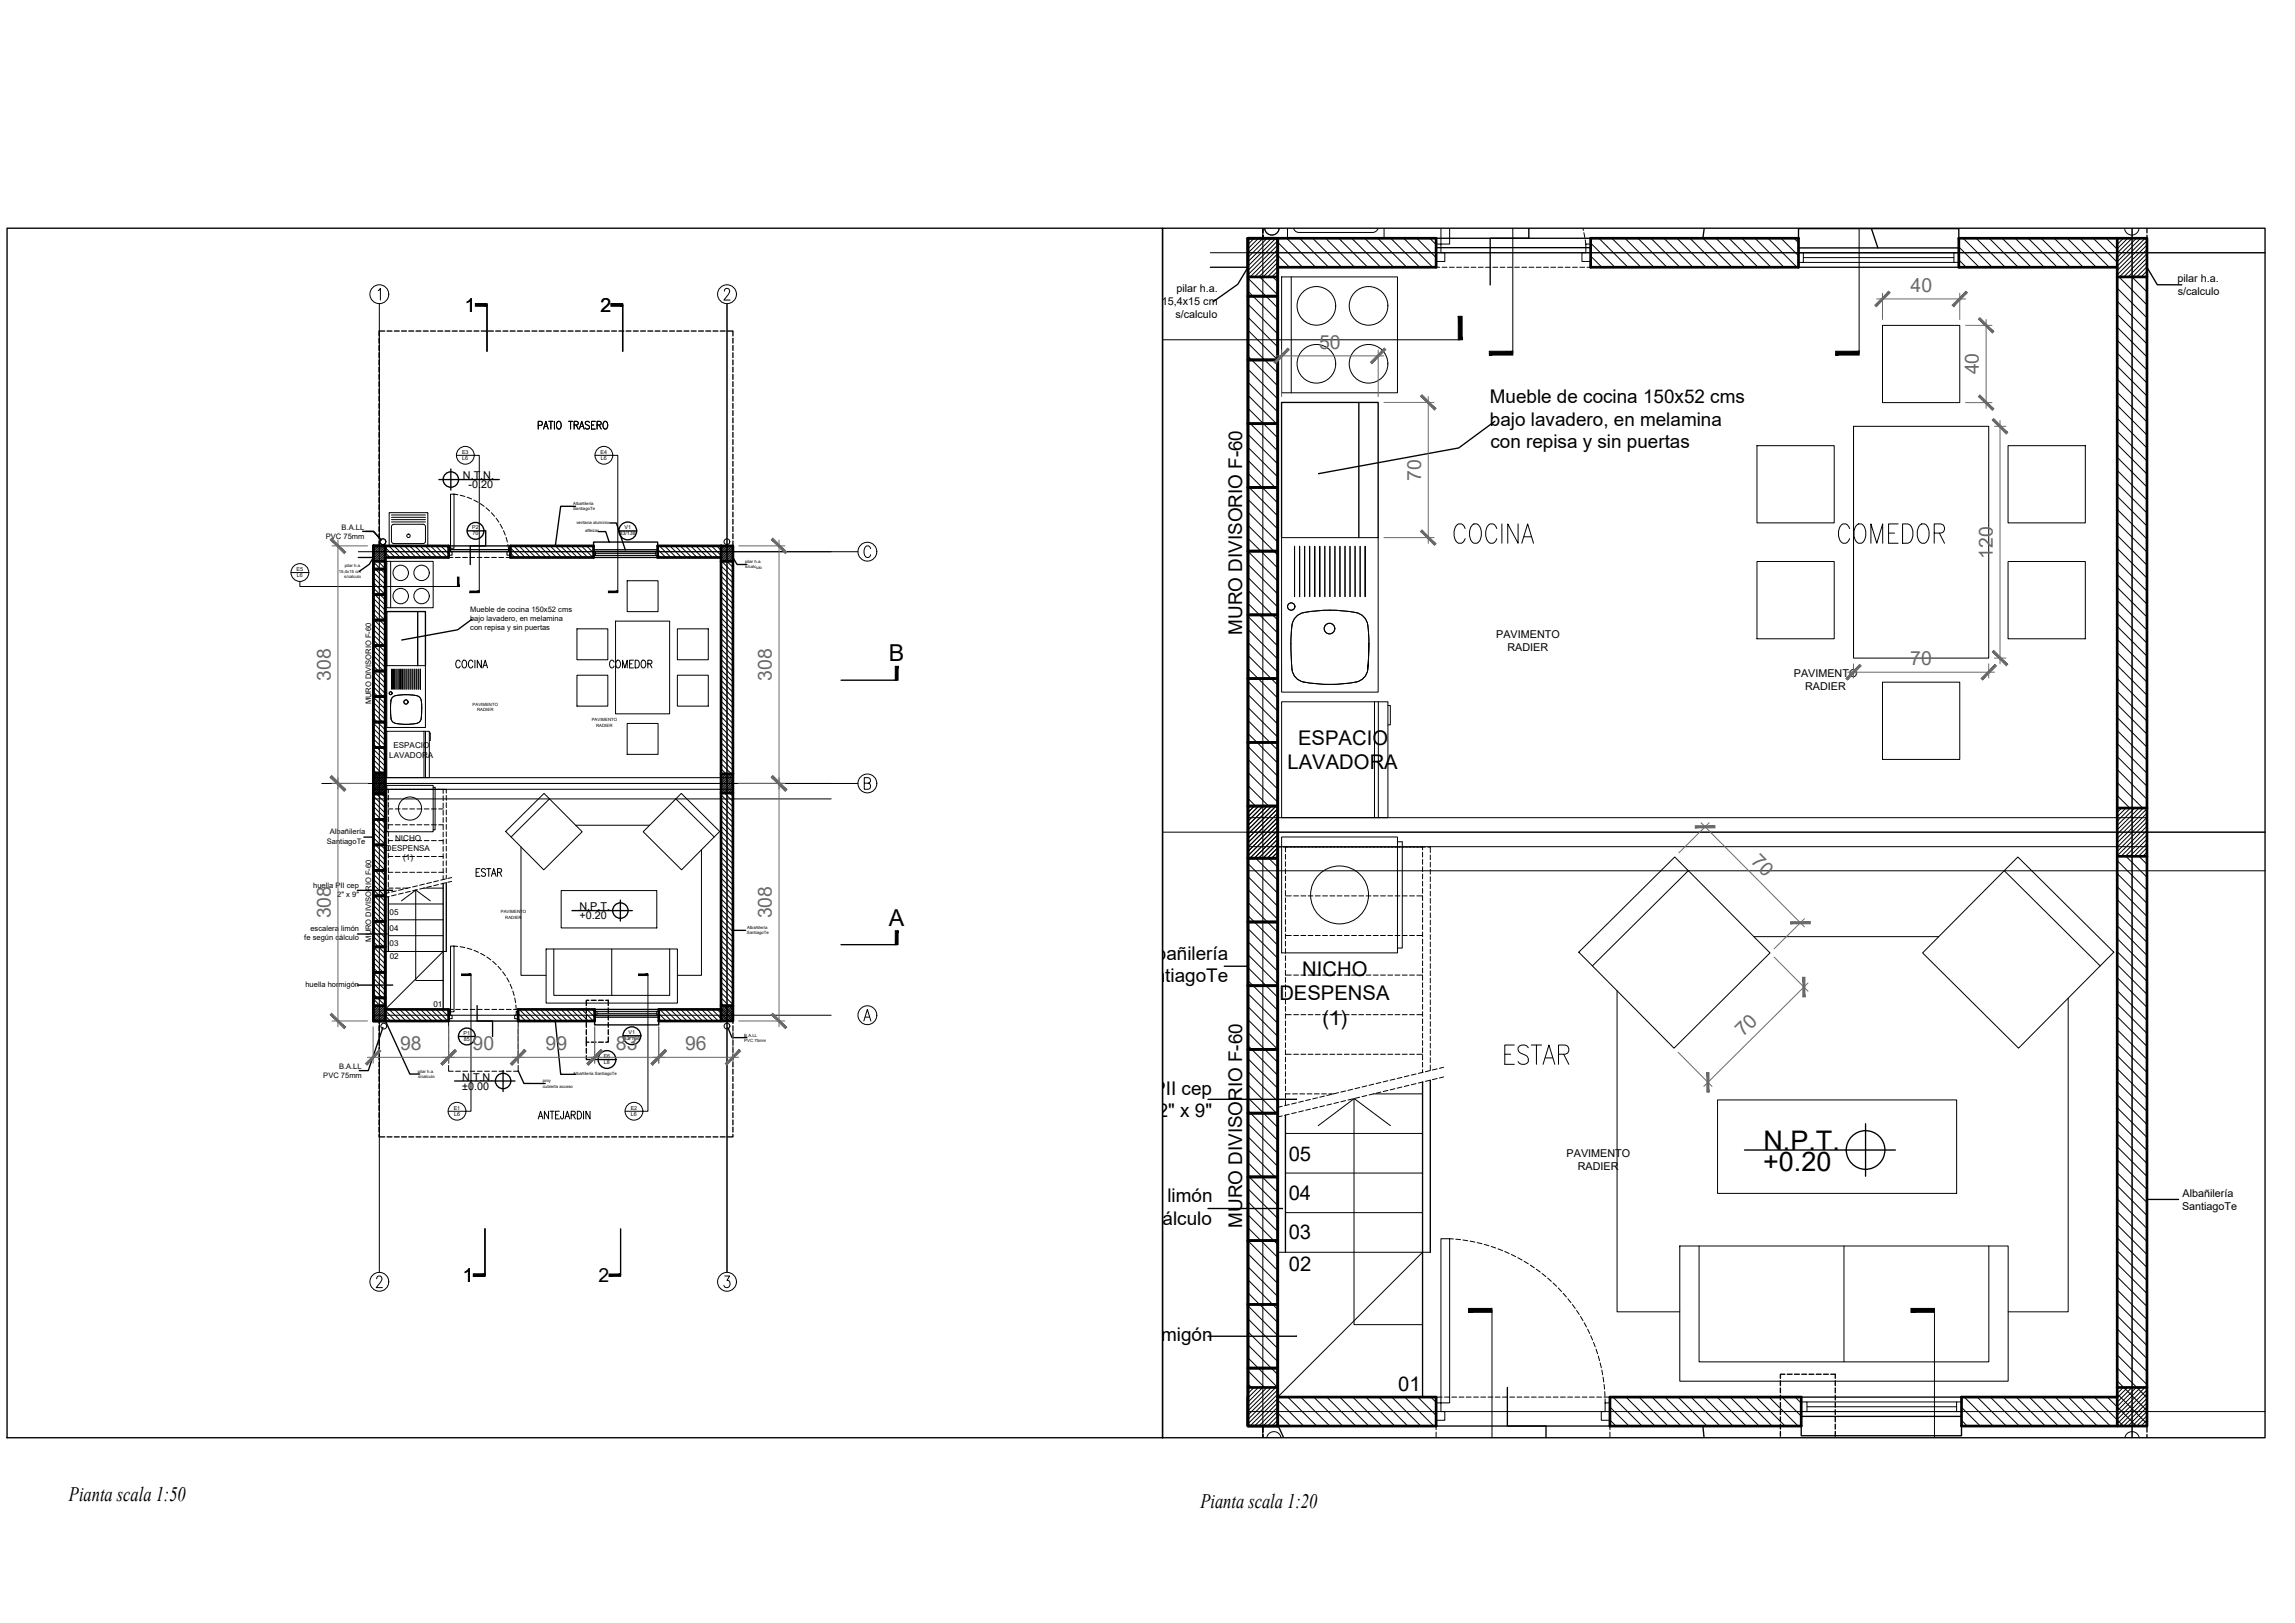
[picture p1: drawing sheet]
<svg xmlns="http://www.w3.org/2000/svg" width="594mm" height="420mm" viewBox="0 0 594 420" stroke-linecap="round" stroke-linejoin="round" font-family="sans-serif">
<defs><g id="words">
<text font-size="9.3" x="388.4" y="276.9">ESTAR</text>
<g font-size="8.8">
<text x="375" y="141.8">COCINA</text>
<text x="474.8" y="141.8">COMEDOR</text>
</g>
<g font-size="7">
<text x="456.5" y="297.6">N.P.T.</text>
<text x="456.4" y="303.2">+0.20</text>
</g>
<g font-size="6">
<text x="230.1" y="171.2">B</text>
<text x="230.1" y="239.7">A</text>
</g>
<g font-size="5.3">
<text x="17.9" y="388.6">Pianta scala 1:50</text>
<text x="310.7" y="390.4">Pianta scala 1:20</text>
</g>
<g font-size="5.2">
<text x="336" y="192.7">ESPACIO</text>
<text x="333.3" y="199.1">LAVADORA</text>
<text x="337.1" y="252.6">NICHO</text>
<text x="331.2" y="258.9">DESPENSA</text>
<text x="342.4" y="265.2">(1)</text>
<text x="333.6" y="300.5">05</text>
<text x="333.6" y="310.7">04</text>
<text x="333.6" y="320.9">03</text>
<text x="333.6" y="329">02</text>
<text x="361.9" y="360.2">01</text>
</g>
<g font-size="5" fill="#696969">
<text x="494.6" y="75.5">40</text>
<text x="341.5" y="90.3">50</text>
<text x="512.3" y="96.9" transform="rotate(-90 512.3 96.9)">40</text>
<text x="367.9" y="124.5" transform="rotate(-90 367.9 124.5)">70</text>
<text x="515.9" y="144.7" transform="rotate(-90 515.9 144.7)">120</text>
<text x="494.5" y="172.2">70</text>
<text x="85.6" y="176.3" transform="rotate(-90 85.6 176.3)">308</text>
<text x="199.8" y="176.3" transform="rotate(-90 199.8 176.3)">308</text>
<text x="453.1" y="223.2" transform="rotate(45 453.1 223.2)">70</text>
<text x="85.6" y="237.8" transform="rotate(-90 85.6 237.8)">308</text>
<text x="199.8" y="237.8" transform="rotate(-90 199.8 237.8)">308</text>
<text x="451.2" y="268.5" transform="rotate(-45 451.2 268.5)">70</text>
<text x="103.6" y="271.8">98</text>
<text x="122.4" y="271.8">90</text>
<text x="141.2" y="271.8">99</text>
<text x="159.4" y="271.8">83</text>
<text x="177.3" y="271.8">96</text>
</g>
<g font-size="5">
<text x="120.3" y="80.7">1</text>
<text x="155.4" y="80.7">2</text>
<text x="119.8" y="331.9">1</text>
<text x="154.9" y="331.9">2</text>
</g>
<g font-size="4.9">
<text x="385.6" y="104.3">Mueble de cocina 150x52 cms</text>
<text x="385.7" y="110.2">bajo lavadero, en melamina</text>
<text x="385.8" y="116">con repisa y sin puertas</text>
<text x="321.5" y="164.3" transform="rotate(-90 321.5 164.3)">MURO DIVISORIO F-60</text>
<text x="294.9" y="248.4">Albañilería</text>
<text x="293" y="254.3">SantiagoTe</text>
<text x="284.1" y="283.4">huella PII cep</text>
<text x="299.7" y="289.2">2&quot; x 9&quot;</text>
<text x="282.4" y="311.2">escalera limón</text>
<text x="278.4" y="317">fe según cálculo</text>
<text x="321.5" y="317.9" transform="rotate(-90 321.5 317.9)">MURO DIVISORIO F-60</text>
<text x="279.1" y="347.2">huella hormigón</text>
</g>
<g font-size="2.8">
<text x="304.6" y="75.6">pilar h.a.</text>
<text x="563.6" y="72.9">pilar h.a.</text>
<text x="563.7" y="76.3">s/calculo</text>
<text x="300.8" y="78.9">15,4x15 cm</text>
<text x="304.3" y="82.3">s/calculo</text>
<text x="119.8" y="124.1">N.T.N.</text>
<text x="121.3" y="126.3">-0.20</text>
<text x="387.3" y="165.1">PAVIMENTO</text>
<text x="390.2" y="168.5">RADIER</text>
<text x="464.4" y="175.3">PAVIMENTO</text>
<text x="467.3" y="178.7">RADIER</text>
<text x="150" y="237.9">+0.20</text>
<text x="150" y="235.7">N.P.T.</text>
<text x="119.7" y="279.8">N.T.N.</text>
<text x="119.6" y="282">±0.00</text>
<text x="405.5" y="299.6">PAVIMENTO</text>
<text x="408.4" y="302.9">RADIER</text>
<text x="565" y="309.8">Albañilería</text>
<text x="564.8" y="313.2">SantiagoTe</text>
</g>
<g font-size="2.1">
<text x="100.7" y="196.3">LAVADORA</text>
<text x="101.8" y="193.7">ESPACIO</text>
<text x="99.9" y="220.2">DESPENSA</text>
<text x="102.3" y="217.7">NICHO</text>
<text x="104.4" y="222.7">(1)</text>
<text x="100.9" y="236.8">05</text>
<text x="100.9" y="245">03</text>
<text x="100.9" y="240.9">04</text>
<text x="100.9" y="248.2">02</text>
<text x="112.2" y="260.7">01</text>
</g>
<g font-size="2">
<text x="88.4" y="137.1">B.A.LL</text>
<text x="84.3" y="139.4">PVC 75mm</text>
<text x="121.7" y="158.4">Mueble de cocina 150x52 cms</text>
<text x="121.7" y="160.7">bajo lavadero, en melamina</text>
<text x="121.7" y="163.1">con repisa y sin puertas</text>
<text x="96" y="182.4" transform="rotate(-90 96 182.4)">MURO DIVISORIO F-60</text>
<text x="84.6" y="218.4">SantiagoTe</text>
<text x="85.4" y="216">Albañilería</text>
<text x="81.1" y="230">huella PII cep</text>
<text x="87.3" y="232.3">2&quot; x 9&quot;</text>
<text x="78.8" y="243.5">fe según cálculo</text>
<text x="80.4" y="241.1">escalera limón</text>
<text x="96" y="243.8" transform="rotate(-90 96 243.8)">MURO DIVISORIO F-60</text>
<text x="79.1" y="255.5">huella hormigón</text>
<text x="83.7" y="279">PVC 75mm</text>
<text x="87.8" y="276.7">B.A.LL</text>
</g>
<g font-size="1.4">
<text x="119.6" y="117.4">E3</text>
<text x="119.7" y="119">L6</text>
<text x="155.5" y="117.4">E4</text>
<text x="155.5" y="119">L6</text>
<text x="122.2" y="137">P2</text>
<text x="161.6" y="137">V1</text>
<text x="122.3" y="138.5">70</text>
<text x="160.4" y="138.6">83/138</text>
<text x="76.8" y="147.8">E5</text>
<text x="76.9" y="149.3">L6</text>
<text x="120" y="267.9">P1</text>
<text x="120.1" y="269.4">85</text>
<text x="161.4" y="269.2">83/138</text>
<text x="162.7" y="267.7">V1</text>
<text x="156.3" y="273.8">E6</text>
<text x="156.3" y="275.4">L8</text>
<text x="117.4" y="287.2">E1</text>
<text x="163.3" y="287.2">E2</text>
<text x="117.5" y="288.8">L6</text>
<text x="163.3" y="288.8">L6</text>
</g>
<g font-size="1.1">
<text x="148.4" y="130.7">Albañilería</text>
<text x="148.4" y="132">SantiagoTe</text>
<text x="149.2" y="135.5">ventana aluminio</text>
<text x="151.4" y="137.8">alfeizar</text>
<text x="87.7" y="148.2">15,4x15 cm</text>
<text x="89.1" y="149.6">s/calculo</text>
<text x="89.2" y="146.9">pilar h.a.</text>
<text x="192.9" y="145.8">pilar h.a.</text>
<text x="192.9" y="147.2">s/calculo</text>
<text x="122.4" y="182.7">PAVIMENTO</text>
<text x="123.5" y="184">RADIER</text>
<text x="153.2" y="186.8">PAVIMENTO</text>
<text x="154.3" y="188.1">RADIER</text>
<text x="129.6" y="236.5">PAVIMENTO</text>
<text x="130.8" y="237.8">RADIER</text>
<text x="193.4" y="241.9">SantiagoTe</text>
<text x="193.4" y="240.6">Albañilería</text>
<text x="192.7" y="268.3">B.A.LL</text>
<text x="192.7" y="269.7">PVC 75mm</text>
<text x="108.2" y="277.8">pilar h.a.</text>
<text x="108.2" y="279.2">s/calculo</text>
<text x="140.5" y="280.2">proy</text>
<text x="140.5" y="281.6">cubierta acceso</text>
<text x="148.4" y="278.4">Albañilería SantiagoTe</text>
</g>
</g></defs>
<!-- layer: A-ANNO-SYMB -->
<g fill="none" stroke="#000" stroke-width=".26">
<path d="M326.9 59.1v313.1M551.9 59.1v313.1M98.2 78.6v250.8M188.2 78.5v250.8M313.3 65.4h273M92.7 142.8h129.4M83.3 202.8h138.8M96.6 204.3h93.1M96.6 206.8h118.6M96.6 201.3h93.1M300.9 215.4h285.4M323 219.2h232.8"/>
<path d="M323 211.7h232.8M323 225.4h263.3M96.6 262.8h118.6M323 365.4h263.3"/>
<circle cx="98.2" cy="76.2" r="2.44"/>
<circle cx="188.2" cy="76.2" r="2.44"/>
<circle cx="224.5" cy="142.8" r="2.44"/>
<circle cx="224.5" cy="202.8" r="2.44"/>
<circle cx="224.5" cy="262.8" r="2.44"/>
<circle cx="98.2" cy="331.8" r="2.44"/>
<circle cx="188.2" cy="331.8" r="2.44"/>
</g>
<!-- layer: A-WALL-FULL -->
<g fill="none" stroke="#000" stroke-width=".7">
<path d="M323 61.7h7.7v307.5h-7.7zM323 76.7h7.7M323 71.7h7.7M330.7 61.7h41v7.5h-41M411.8 61.7h53.8v7.5h-53.8zM548.1 61.7h7.7v307.5h-7.7zM548.1 61.7h-41v7.5h41M548.1 71.7h7.7M323 93.2h7.7M323 109.7h7.7M323 126.2h7.7M96.6 141.3h3.1v123h-3.1z"/>
<path d="M96.6 147.3h3.1M96.6 153.9h3.1M96.6 145.3h3.1M99.7 141.3h16.4v3h-16.4M132.1 141.3h21.5v3h-21.5zM186.6 141.3h3.1v123h-3.1zM186.6 141.3h-16.4v3h16.4M186.6 145.3h3.1M323 159.2h7.7M323 142.7h7.7M96.6 173.7h3.1M96.6 167.1h3.1"/>
<path d="M96.6 160.5h3.1M323 175.7h7.7M96.6 193.5h3.1M96.6 186.9h3.1M96.6 180.3h3.1M323 192.2h7.7M96.6 200.1h3.1M96.6 205.5h3.1M96.6 212.1h3.1M96.6 218.7h3.1M186.6 200.3h3.1M186.6 205.3h3.1"/>
<path d="M323 208.7h7.7M548.1 209.2h7.7M96.6 225.3h3.1M96.6 231.9h3.1M96.6 238.5h3.1M323 222.2h7.7M323 238.7h7.7M548.1 221.7h7.7M96.6 258.3h3.1M96.6 245.1h3.1M96.6 251.7h3.1M323 255.2h7.7"/>
<path d="M96.6 260.3h3.1M99.7 261.3h16.4v3h-16.4M134.1 261.3h19.8v3h-19.8zM186.6 261.3h-16.1v3h16.1M186.6 260.3h3.1M323 271.7h7.7M323 288.2h7.7M323 304.7h7.7M323 321.2h7.7M323 337.7h7.7M323 354.2h7.7M323 359.2h7.7"/>
<path d="M548.1 359.2h7.7M330.7 361.7h41v7.5h-41M416.7 361.7h49.6v7.5h-49.6zM548.1 361.7h-40.3v7.5h40.3"/>
</g>
<!-- layer: A-WALL-FULL-EXTR -->
<path d="M313.3 69.2h9.7M92.7 144.3h3.9" fill="none" stroke="#000" stroke-width=".35"/>
<!-- layer: A-FURN -->
<g fill="none" stroke="#000" stroke-width=".26">
<path d="M327.4 59.1a1.87 1.87 0 0 0 1.8 1.7 1.87 1.87 0 0 0 1.9-1.7M333.3 59.1v2.3l.2 .3h24.5M334.8 59.1a1.46 1.46 0 0 0 1.5 1.1h19a1.5 1.5 0 0 0 1.4-1.1M358.3 59.1v2.3l-.3 .3M550 59.1a1.87 1.87 0 0 0 1.8 1.7 1.87 1.87 0 0 0 1.9-1.7M331.8 71.7h29.9v30h-29.9zM334.2 71.7v30M487.3 84.2h20v20h-20zM454.8 115.4h20v20h-20zM479.8 110.4h35v60h-35zM519.8 115.4h20v20h-20zM100.8 132.7h9.9v8.6h-9.9z"/>
<path d="M101.3 133.9h8.8M101.3 133.3h8.8M101.3 134.5h8.8M101.3 135.1h8.8M101.5 135.9l.4-.2 7.9 .1 .3 .5v4.1l-.6 .3h-7.8l-.4-.6v-3.8zM331.7 139.2h25.1v40h-25zM100.1 145.3h12v12h-12zM101.1 145.3v12M162.3 150.3h8v8h-8zM335.1 141.4v13.1v-13.1M336.4 141.4v13.1v-13.1M337.7 141.4v13.1"/>
<path d="M339 141.4v13.1M340.3 141.4v13.1v-13.1M341.6 141.4v13.1v-13.1M342.9 141.4v13.1M344.3 141.4v13.1M345.6 141.4v13.1M346.9 141.4v13.1M348.2 141.4v13.1M349.5 141.4v13.1M350.8 141.4v13.1M352.1 141.4v13.1M353.4 141.4v13.1v-13.1"/>
<path d="M454.8 145.4h20v20h-20zM519.8 145.4h20v20h-20zM100.1 172.3h10v16h-10zM101.5 173.2v5.2v-5.2M102 173.2v5.2v-5.2M102.5 173.2v5.2M103 173.2v5.2M103.6 173.2v5.2v-5.2M104.1 173.2v5.2v-5.2M104.6 173.2v5.2M105.1 173.2v5.2M105.6 173.2v5.2"/>
<path d="M106.2 173.2v5.2M106.7 173.2v5.2M107.2 173.2v5.2M107.7 173.2v5.2M108.3 173.2v5.2M108.8 173.2v5.2v-5.2M149.3 174.8h8v8h-8zM149.3 162.8h8v8h-8zM159.3 160.8h14v24h-14zM175.3 174.8h8v8h-8zM175.3 162.8h8v8h-8zM354.3 166.5l-.2 6.8z"/>
<path d="M354.4 166.5v-.6a17.2 17.2 0 0 0-.8-5.4 4.5 4.5 0 0 0-4.3-2.2l-3.3-.3h-3.4a20 20 0 0 0-6.4 1.1 4.3 4.3 0 0 0-1.9 4.1l-.1 5a24.1 24.1 0 0 0 .7 6.4 4.5 4.5 0 0 0 4.3 2.2l3.4 .3h3.4a20.3 20.3 0 0 0 6.3-1 3.8 3.8 0 0 0 1.8-2.8M487.3 176.6h20v20h-20zM100.1 189.3h11v12h-11zM101.7 180.4a10.5 10.5 0 0 1 6.8 0 4.7 4.7 0 0 1 .7 3.4l-.1 1.1a2.03 2.03 0 0 1-2.3 2.5l-1.1 .1a8.8 8.8 0 0 1-4-.5 3.1 3.1 0 0 1-.6-2.6v-1.1a4.2 4.2 0 0 1 .6-2.9zM109.7 189.3v12M110.1 189.3v12M111.1 189.7h.3v2h-.3M162.3 187.3h8v8h-8zM331.8 181.7h27.5v30h-27.5zM355.8 181.7v30M356.8 181.7v30M359.3 182.7h.6v4.9h-.6"/>
<path d="M100.1 203.3h12v12h-12zM112.1 203.8h.5v11h-.5M130.9 215.2l9.9-9.8 9.9 9.9-9.9 9.9zM142.2 206.8l-9.9 9.9M174.9 206.8l10 9.9M176.4 205.4l9.9 9.8-9.9 10-9.9-9.9zM331.8 216.7h29.9v30h-29.9zM361.7 217.9h1.3v27.5h-1.3M437 225.4l-24.8 24.7M518.8 225.4l24.9 24.7M522.3 221.9l24.9 24.6-24.7 24.8-24.8-24.6zM141.4 245.7h34v14h-34z"/>
<path d="M143.4 245.7v12h30v-12M158.4 245.7v12M408.7 246.5l24.8-24.6 24.7 24.8-24.9 24.6zM434.8 322.6h85v35h-85zM439.8 322.6v30h75v-30M477.3 322.6v30M327.9 372.2a1.87 1.87 0 0 1 1.9-1.6 1.87 1.87 0 0 1 1.8 1.6M550 372.2a1.87 1.87 0 0 1 1.9-1.6 1.87 1.87 0 0 1 1.8 1.6"/>
<circle cx="340.8" cy="79.2" r="5"/>
<circle cx="354.3" cy="79.2" r="5"/>
<circle cx="340.8" cy="94.2" r="5"/>
<circle cx="354.3" cy="94.2" r="5"/>
<circle cx="105.7" cy="138.7" r=".45"/>
<circle cx="99.1" cy="140.2" r=".75"/>
<circle cx="103.7" cy="154.3" r="2"/>
<circle cx="103.7" cy="148.3" r="2"/>
<circle cx="109.1" cy="148.3" r="2"/>
<circle cx="109.1" cy="154.3" r="2"/>
<circle cx="188.2" cy="140.2" r=".75"/>
<circle cx="334.2" cy="157" r=".95"/>
<circle cx="101.1" cy="179.5" r=".38"/>
<circle cx="344.2" cy="162.7" r="1.37"/>
<circle cx="105.1" cy="181.7" r=".55"/>
<circle cx="106.1" cy="209.3" r="3"/>
<circle cx="346.8" cy="231.7" r="7.5"/>
<circle cx="99.3" cy="265.6" r=".75"/>
<circle cx="188.2" cy="265.6" r=".75"/>
</g>
<!-- layer: A-FLOR-OVHD -->
<g fill="none" stroke="#000" stroke-width=".26">
<path d="M371.7 69.2h1M373.3 69.2h1.3M375.2 69.2h1.2M377.1 69.2h1.2M378.9 69.2h1.3M380.8 69.2h1.3M382.7 69.2h1.2M384.6 69.2h1.2M386.4 69.2h1.3M388.3 69.2h1.3M390.2 69.2h1.2M392.1 69.2h1.2"/>
<path d="M393.9 69.2h1.3M395.8 69.2h1.3M397.7 69.2h1.2M399.6 69.2h1.2M401.4 69.2h1.3M403.3 69.2h1.3M405.2 69.2h1.2M407.1 69.2h1.2M408.9 69.2h1.3M410.8 69.2h1M116.1 144.3h1.1M117.9 144.3h1.2"/>
<path d="M119.7 144.3h1.3M121.6 144.3h1.3M123.5 144.3h1.3M125.4 144.3h1.2M127.3 144.3h1.2M129.1 144.3h1.3M131 144.3h1.1M99.8 204.4h15.7v.9M100.5 217.6h1.2M100.5 213.5h1.2M100.5 209.4h1.2M100.5 204.4v.8"/>
<path d="M100.5 205.9v1.2M100.5 207.7v1.3M100.5 209.6v1.3M100.5 211.5v1.2M100.5 213.4v1.2M100.5 215.2v1.3M100.5 217.1v1.3M100.5 219v1.2M102.3 217.6h1.3M102.3 213.5h1.3M102.3 209.4h1.3M104.2 217.6h1.2"/>
<path d="M104.2 213.5h1.2M104.2 209.4h1.2M106.1 217.6h1.2M106.1 213.5h1.2M106.1 209.4h1.2M107.9 217.6h1.3M107.9 213.5h1.3M107.9 209.4h1.3M109.8 217.6h1.3M109.8 213.5h1.3M109.8 209.4h1.3M111.7 217.6h1.2"/>
<path d="M111.7 213.5h1.2M111.7 209.4h1.2M113.6 217.6h1.1M113.6 213.5h1.1M113.6 209.4h1.1M114.7 204.4v1M114.7 206v1.3M114.7 207.9v1.3M114.7 209.8v1.2M114.7 211.6v1.3M114.7 213.5v1.3M114.7 215.4v1.3"/>
<path d="M114.7 217.3v1.2M114.7 219.2v1.2M115.5 205.9v1.3M115.5 207.8v1.3M115.5 209.7v1.2M115.5 211.6v1.2M115.5 213.4v1.3M115.5 215.3v1.3M115.5 217.2v1.2M115.5 219.1v1.2M330.9 219.3h.6M332.1 219.3h36.9"/>
<path d="M332.7 219.3v1.2M368.2 219.3v.7M369.6 219.3h.6v1.4M100.5 229.9h1.3M100.5 225.8h1.2M100.5 221.7h1.2M100.5 220.9v1.2M100.5 222.7v1.3M100.5 224.6v1.3M100.5 226.5v1.2M100.5 228.4v1.2M100.5 230.2v.9"/>
<path d="M100.7 232.1l-.9 .2M100.7 231.1l-.9 .2M102.3 225.8h1.3M102.3 221.7h1.3M102.4 229.9h1.2M102.6 231.6l-1.3 .3M102.6 230.6l-1.3 .3M104.2 225.8h1.2M104.2 221.7h1.2M104.3 229.9h1.2M104.4 231.2l-1.2 .3M104.4 230.2l-1.2 .3"/>
<path d="M106.1 225.8h1.2M106.1 221.7h1.2M106.2 230.8l-1.2 .2M106.2 229.7l-1.2 .3M107.9 225.8h1.3M107.9 221.7h1.3M108 230.3l-1.2 .3M108 229.3l-1.2 .3M109.8 225.8h1.3M109.8 221.7h1.3M109.9 229.9l-1.3 .3M109.9 228.9l-1.3 .3"/>
<path d="M111.7 229.4l-1.2 .3M111.7 228.4l-1.2 .3M111.7 225.8h1.2M111.7 221.7h1.2M113.5 229l-1.2 .3M113.5 228l-1.2 .3M113.6 225.8h1.1M113.6 221.7h1.1M114.7 221v1.3M114.7 222.9v1.2M114.7 224.8v1.2M114.7 226.7v1"/>
<path d="M115.3 228.6l-1.2 .2M115.3 227.6l-1.2 .2M115.5 220.9v1.3M115.5 222.8v1.3M115.5 224.7v1.2M115.5 226.6v.9M116.9 228.2l-1 .2M116.9 227.2l-1 .2M332.7 231.9h1.5M332.7 221.2v1.2M332.7 223v1.3M332.7 224.9v1.3"/>
<path d="M332.7 226.8v1.2M332.7 228.7v1.2M332.7 230.5v1.3M332.7 232.4v1.3M332.7 234.3v1.2M332.7 236.2v1.2M332.7 238v1.3M332.7 239.9v1.3M334.9 231.9h1.2M336.7 231.9h1.3M338.6 231.9h1.3M340.5 231.9h1.2"/>
<path d="M342.4 231.9h1.2M344.3 231.9h1.2M346.1 231.9h1.3M348 231.9h1.2M349.9 231.9h1.2M351.7 231.9h1.3M353.6 231.9h1.3M355.5 231.9h1.3M357.4 231.9h1.2M359.2 231.9h1.3M361.1 231.9h1.3M363 231.9h1.3"/>
<path d="M364.9 231.9h1.2M366.8 231.9h1.4M368.2 220.6v1.3M368.2 222.5v1.3M368.2 224.4v1.2M368.2 226.3v1.2M368.2 228.1v1.3M368.2 230v1.3M368.2 231.9v1.2M368.2 233.8v1.2M368.2 235.6v1.3M368.2 237.5v1.3"/>
<path d="M368.2 239.4v1.2M370.2 221.3v1.3M370.2 223.2v1.3M370.2 225.1v1.2M370.2 227v1.2M370.2 228.8v1.3M370.2 230.7v1.3M370.2 232.6v1.2M370.2 234.5v1.2M370.2 236.3v1.3M370.2 238.2v1.3M332.7 252.4h1.5"/>
<path d="M332.7 242.2h1.5M332.7 241.8v1.2M332.7 243.7v1.2M332.7 245.5v1.3M332.7 247.4v1.3M332.7 249.3v1.2M332.7 251.2v1.2M332.7 253v1.3M332.7 254.9v1.3M332.7 256.8v1.2M332.7 258.7v1.2M334.9 252.4h1.2"/>
<path d="M334.9 242.2h1.2M336.7 252.4h1.3M336.7 242.2h1.3M338.6 252.4h1.3M338.6 242.2h1.3M340.5 252.4h1.2M340.5 242.2h1.2M342.4 252.4h1.2M342.4 242.2h1.2M344.3 252.4h1.2M344.3 242.2h1.2M346.1 252.4h1.3"/>
<path d="M346.1 242.2h1.3M348 252.4h1.2M348 242.2h1.2M349.9 252.4h1.2M349.9 242.2h1.2M351.7 252.4h1.3M351.7 242.2h1.3M353.6 252.4h1.3M353.6 242.2h1.3M355.5 252.4h1.3M355.5 242.2h1.3M357.4 252.4h1.2"/>
<path d="M357.4 242.2h1.2M359.2 252.4h1.3M359.2 242.2h1.3M361.1 252.4h1.3M361.1 242.2h1.3M363 252.4h1.3M363 242.2h1.3M364.9 252.4h1.2M364.9 242.2h1.2M366.8 252.4h1.4M366.8 242.2h1.4M368.2 241.3v1.2"/>
<path d="M368.2 243.1v1.3M368.2 245v1.3M368.2 246.9v1.2M368.2 248.8v1.2M368.2 250.6v1.3M368.2 252.5v1.3M368.2 254.4v1.2M368.2 256.3v1.2M368.2 258.1v1.3M370.2 240.1v1.2M370.2 242v1.2M370.2 243.8v1.3"/>
<path d="M370.2 245.7v1.3M370.2 247.6v1.2M370.2 249.5v1.2M370.2 251.3v1.3M370.2 253.2v1.3M370.2 255.1v1.2M370.2 257v1.2M370.2 258.8v1.3M116.1 275.8v1.5h1.2M116.1 261.3h1.2M116.1 264.3v1.5M116.1 266.4v1.3"/>
<path d="M116.1 268.3v1.3M116.1 270.2v1.2M116.1 272.1v1.2M116.1 273.9v1.3M117.9 261.3h1.3M117.9 277.3h1.3M119.8 261.3h1.3M119.8 277.3h1.3M121.7 261.3h1.2M121.7 277.3h1.2M123.6 261.3h1.2M123.6 277.3h1.2"/>
<path d="M125.4 261.3h1.3M125.4 277.3h1.3M127.3 261.3h1.3M127.3 277.3h1.3M129.2 261.3h1.2M129.2 277.3h1.2M131.1 261.3h1.2M131.1 277.3h1.2M132.9 261.3h1.2M134.1 275.8v1.5h-1.2M134.1 264.3v1.5M134.1 266.4v1.3"/>
<path d="M134.1 268.3v1.3M134.1 270.2v1.2M134.1 272.1v1.2M134.1 273.9v1.3M332.7 272.9h1.5M332.7 262.7h1.5M332.7 260.5v1.3M332.7 262.4v1.3M332.7 264.3v1.2M332.7 266.2v1.2M332.7 268v1.3M332.7 269.9v1.3"/>
<path d="M332.7 271.8v1.2M332.7 273.7v1.2M332.7 275.5v1.3M332.7 277.4v1.3M332.7 279.3v1.2M334.9 272.9h1.2M334.9 262.7h1.2M336.7 272.9h1.3M336.7 262.7h1.3M338.6 272.9h1.3M338.6 262.7h1.3M340.5 272.9h1.2"/>
<path d="M340.5 262.7h1.2M342.4 272.9h1.2M342.4 262.7h1.2M344.3 272.9h1.2M344.3 262.7h1.2M346.1 272.9h1.3M346.1 262.7h1.3M348 272.9h1.2M348 262.7h1.2M349.9 272.9h1.2M349.9 262.7h1.2M351.7 272.9h1.3"/>
<path d="M351.7 262.7h1.3M353.6 272.9h1.3M353.6 262.7h1.3M355.5 272.9h1.3M355.5 262.7h1.3M357.4 272.9h1.2M357.4 262.7h1.2M359.2 272.9h1.3M359.2 262.7h1.3M359.2 279.8l-1.2 .3M361.1 279.4l-1.2 .2M361.1 272.9h1.3"/>
<path d="M361.1 262.7h1.3M362.9 278.9l-1.2 .3M363 272.9h1.3M363 262.7h1.3M364.7 278.5l-1.2 .3M364.9 272.9h1.2M364.9 262.7h1.2M366.5 278l-1.2 .3M366.8 272.9h1.4M366.8 262.7h1.4M368.2 260v1.3M368.2 261.9v1.2"/>
<path d="M368.2 263.8v1.2M368.2 265.6v1.3M368.2 267.5v1.3M368.2 269.4v1.2M368.2 271.3v1.2M368.2 273.1v1.3M368.2 275v1.3M368.2 276.9v.7M368.4 277.6l-1.2 .3M370.2 279.6l-1.2 .3M370.2 277.1l-1.2 .3M370.2 260.7v1.3"/>
<path d="M370.2 262.6v1.2M370.2 264.5v1.2M370.2 266.3v1.3M370.2 268.2v1.3M370.2 270.1v1.2M370.2 272v1.2M370.2 273.8v1.3M370.2 275.7v1.4M372 279.2l-1.2 .3M372 276.7l-1.2 .3M373.7 278.8l-1.1 .3M373.7 276.3l-1.1 .3"/>
<path d="M331.9 288.9l-1 .2M331.9 286.4l-1 .2M332.7 283.2h1.3M332.7 281.2v1.2M332.7 283v1.3M332.7 284.9v1.3M333.7 288.4l-1.2 .3M333.7 285.9l-1.2 .3M334.6 283.2h1.2M335.6 288l-1.3 .3M335.6 285.5l-1.3 .3M336.5 283.2h1.2"/>
<path d="M337.4 287.6l-1.2 .3M337.4 285.1l-1.2 .3M338.3 283.2h1.3M339.2 287.1l-1.2 .3M339.2 284.6l-1.2 .3M340.2 283.2h1.3M341 286.7l-1.2 .3M341 284.2l-1.2 .3M342.1 283.2h1.3M342.8 286.2l-1.2 .3M342.8 283.7l-1.2 .3M344 283.2h1.2"/>
<path d="M344.7 285.8l-1.2 .3M344.7 283.3l-1.2 .3M346.5 285.4l-1.2 .3M346.5 282.9l-1.2 .3M348.3 284.9l-1.2 .3M348.3 282.4l-1.2 .3M350.1 284.5l-1.2 .3M350.1 282l-1.2 .3M352 284l-1.3 .3M352 281.5l-1.3 .3M353.8 283.6l-1.2 .3M353.8 281.1l-1.2 .3"/>
<path d="M355.6 283.2l-1.2 .3M355.6 280.7l-1.2 .3M357.4 282.7l-1.2 .3M357.4 280.2l-1.2 .3M359.2 282.3l-1.2 .3M361.1 281.8l-1.2 .3M362.9 281.4l-1.2 .3M364.7 281l-1.2 .3M366.5 280.5l-1.2 .3M368.4 280.1l-1.2 .3M371.7 361.7h1.6M371.7 369.2v.9"/>
<path d="M371.7 370.7v1.3M373.9 361.7h1.3M375.8 361.7h1.3M377.7 361.7h1.2M379.6 361.7h1.2M381.4 361.7h1.3M383.3 361.7h1.3M385.2 361.7h1.2M387.1 361.7h1.2M388.9 361.7h1.3M390.8 361.7h1.3M392.7 361.7h1.2"/>
<path d="M394.6 361.7h1.2M396.4 361.7h1.3M398.3 361.7h1.3M400.2 361.7h1.2M402.1 361.7h1.2M403.9 361.7h1.3M405.8 361.7h1.3M407.7 361.7h1.2M409.6 361.7h1.2M411.4 361.7h1.3M413.3 361.7h1.3M415.2 361.7h1.5"/>
<path d="M416.7 369.2v.9M416.7 370.7v1.3"/>
</g>
<!-- layer: A-FLOR-LEVL -->
<g fill="none" stroke="#000" stroke-width=".35">
<path d="M326.9 59.1v1.2M555.8 59.1v1.2M322.9 61.7v7.5M326.9 60.9v.8v-.8M371.7 61.7h40.1M371.7 64.1h40.1M465.6 61.7v-2.5h41.5v2.5M465.6 69.2h41.5M465.6 64.2h41.5M555.8 60.9v.8M98.2 85.7v1.2v-1.2h1.4M98.2 87.6v1.2"/>
<path d="M98.2 89.5v1.2M98.2 91.3v1.3M98.2 93.2v1.2M98.2 95.1v1.2M98.2 96.9v1.3M98.2 98.8v1.3M100.2 85.7h1.2M102.1 85.7h1.2M104 85.7h1.2M105.8 85.7h1.3M107.7 85.7h1.3M109.6 85.7h1.2"/>
<path d="M111.4 85.7h1.3M113.3 85.7h1.3M115.2 85.7h1.3M117.1 85.7h1.2M119 85.7h1.2M120.8 85.7h1.3M122.7 85.7h1.3M124.6 85.7h1.2M126.5 85.7h1.2M128.3 85.7h1.3M130.2 85.7h1.3M132.1 85.7h1.2"/>
<path d="M133.9 85.7h1.3M135.8 85.7h1.3M137.7 85.7h1.3M139.6 85.7h1.2M141.5 85.7h1.2M143.3 85.7h1.3M145.2 85.7h1.3M147.1 85.7h1.2M149 85.7h1.2M150.8 85.7h1.3M152.7 85.7h1.3M154.6 85.7h1.2"/>
<path d="M156.4 85.7h1.3M158.3 85.7h1.3M160.2 85.7h1.3M162.1 85.7h1.2M164 85.7h1.2M165.8 85.7h1.3M167.7 85.7h1.3M169.6 85.7h1.2M171.5 85.7h1.2M173.3 85.7h1.3M175.2 85.7h1.3M177.1 85.7h1.2"/>
<path d="M179 85.7h1.2M180.8 85.7h1.3M182.7 85.7h1.3M184.6 85.7h1.2M186.5 85.7h1.2M188.3 85.7h1.4v1.2M189.7 87.6v1.2M189.7 89.5v1.2M189.7 91.3v1.3M189.7 93.2v1.2M189.7 95.1v1.2M189.7 96.9v1.3"/>
<path d="M189.7 98.8v1.3M98.2 100.7v1.3M98.2 102.6v1.2M98.2 104.5v1.2M98.2 106.3v1.3M98.2 108.2v1.2M98.2 110.1v1.2M98.2 111.9v1.3M98.2 113.8v1.3M98.2 115.7v1.2M98.2 117.6v1.2M98.2 119.4v1.3"/>
<path d="M189.7 100.7v1.3M189.7 102.6v1.2M189.7 104.5v1.2M189.7 106.3v1.3M189.7 108.2v1.2M189.7 110.1v1.2M189.7 111.9v1.3M189.7 113.8v1.3M189.7 115.7v1.2M189.7 117.6v1.2M189.7 119.4v1.3M351.7 104.2v35"/>
<path d="M98.2 121.3v1.3M98.2 123.2v1.3M98.2 125.1v1.2M98.2 127v1.2M98.2 128.8v1.3M98.2 130.7v1.2M98.2 132.6v1.2M98.2 134.4v1.3M98.2 136.3v1.3M98.2 138.2v1.2M189.7 121.3v1.3M189.7 123.2v1.3"/>
<path d="M189.7 125.1v1.2M189.7 127v1.2M189.7 128.8v1.3M189.7 130.7v1.2M189.7 132.6v1.2M189.7 134.4v1.3M189.7 136.3v1.3M189.7 138.2v1.2M331.7 139.2v-35h25.1v35M96.6 141.3v3M98.2 140.1v1.2M108.1 158.3v14"/>
<path d="M116.1 142.3h16M116.1 141.3h16M153.6 141.3v-1h16.6v1M153.6 144.3h16.6M153.6 142.3h16.6M189.7 140.1v1.2M100.1 172.3v-14h10v14M100.5 232.1v14.2M114.7 228.7v32.6M115.5 228.5v17.8M96.6 261.3v3M98.2 264.3v.6"/>
<path d="M98.2 265.6v1.2M98.2 267.4v1.3M98.2 269.3v1.3M98.2 271.2v1.2M98.2 273.1v1.2M98.2 274.9v1.3M98.2 276.8v1.3M98.2 278.7v1.2M116.1 264.3h18M153.9 264.3v1h16.6v-1M153.9 261.3h16.6M153.9 263.3h16.6"/>
<path d="M189.7 264.3v.6M189.7 265.6v1.2M189.7 267.4v1.3M189.7 269.3v1.3M189.7 271.2v1.2M189.7 273.1v1.2M189.7 274.9v1.3M189.7 276.8v1.3M189.7 278.7v1.2M370.2 279.6v44.6M98.2 294.3v-.6v.6h1.4M98.2 280.6v1.2"/>
<path d="M98.2 282.4v1.3M98.2 284.3v1.3M98.2 286.2v1.2M98.2 288.1v1.2M98.2 289.9v1.3M98.2 291.8v1.3M100.2 294.3h1.2M102.1 294.3h1.2M104 294.3h1.2M105.8 294.3h1.3M107.7 294.3h1.3M109.6 294.3h1.2"/>
<path d="M111.4 294.3h1.3M113.3 294.3h1.3M115.2 294.3h1.3M117.1 294.3h1.2M119 294.3h1.2M120.8 294.3h1.3M122.7 294.3h1.3M124.6 294.3h1.2M126.5 294.3h1.2M128.3 294.3h1.3M130.2 294.3h1.3M132.1 294.3h1.2"/>
<path d="M133.9 294.3h1.3M135.8 294.3h1.3M137.7 294.3h1.3M139.6 294.3h1.2M141.5 294.3h1.2M143.3 294.3h1.3M145.2 294.3h1.3M147.1 294.3h1.2M149 294.3h1.2M150.8 294.3h1.3M152.7 294.3h1.3M154.6 294.3h1.2"/>
<path d="M156.4 294.3h1.3M158.3 294.3h1.3M160.2 294.3h1.3M162.1 294.3h1.2M164 294.3h1.2M165.8 294.3h1.3M167.7 294.3h1.3M169.6 294.3h1.2M171.5 294.3h1.2M173.3 294.3h1.3M175.2 294.3h1.3M177.1 294.3h1.2"/>
<path d="M179 294.3h1.2M180.8 294.3h1.3M182.7 294.3h1.3M184.6 294.3h1.2M186.5 294.3h1.2M189.7 293.7v.6h-1.4M189.7 280.6v1.2M189.7 282.4v1.3M189.7 284.3v1.3M189.7 286.2v1.2M189.7 288.1v1.2M189.7 289.9v1.3"/>
<path d="M189.7 291.8v1.3M332.7 288.7v35.5M368.2 280.1v81.6M322.9 361.7v7.5M326.9 369.2v1.5M326.9 371.4v.8M371.7 369.2h45M466.3 369.2v2.5h41.5v-2.5M466.3 361.7h41.5M466.3 366.7h41.5M555.8 369.2v1.5M555.8 371.4v.8"/>
</g>
<!-- layer: A-ANNO-TEXT -->
<g fill="none" stroke="#000" stroke-width=".26">
<path d="M97.9 75.2l.6-.5v3M187.5 75.4l.1-.4 .4-.3h.4l.4 .3a1.12 1.12 0 0 1-.3 1.2l-1.1 1.5h1.6M139.3 110.1l.9-.1 .2-.3-.2-.5-.9-.1v2M140.7 111.1l.6-2 .6 2M140.9 110.4h.8M142.1 109.1h1M142.6 109.1v2M143.5 109.1v2M144.4 109.2l.1-.1a1.03 1.03 0 0 1 .8 1 1.03 1.03 0 0 1-.8 1 1.33 1.33 0 0 1-.1-1.9zM147.2 109.1h1M147.7 109.1v2M148.6 110l.9-.1 .2-.3-.2-.4-.9-.1v2"/>
<path d="M149.1 110l.6 1.1M150 111.1l.6-2 .6 2M150.2 110.4h.8M152.6 109.4a.57 .57 0 0 0-.6-.3 .57 .57 0 0 0-.5 .5l.2 .2 .7 .4 .2 .6a.62 .62 0 0 1-1.1 0M153.1 110h.6M154.1 109.1h-1v2h1M154.6 110l.9-.1 .1-.3-.1-.4-.9-.1v2M155.1 110l.5 1.1M156.4 109.2l.1-.1a1.03 1.03 0 0 1 .8 1 1.03 1.03 0 0 1-.8 1 1.32 1.32 0 0 1-.1-1.9zM225.4 142a.8 .8 0 0 0-.8-.7 .8 .8 0 0 0-.8 .7 1.87 1.87 0 0 0 .6 2.3 .84 .84 0 0 0 1-.7M119.1 171.4a.59 .59 0 0 0-.7-.5 .59 .59 0 0 0-.4 .8v.4a.59 .59 0 0 0 .4 .8 .59 .59 0 0 0 .7-.5M119.9 171l.1-.1a1.03 1.03 0 0 1 .8 1 1.03 1.03 0 0 1-.8 1 1.34 1.34 0 0 1-.1-1.9z"/>
<path d="M122.4 171.4a.59 .59 0 0 0-.7-.5 .59 .59 0 0 0-.4 .8v.4a.59 .59 0 0 0 .4 .8 .59 .59 0 0 0 .7-.5M122.9 170.9v2M124.6 170.9v2l-1.1-2v2M125 172.9l.6-2 .6 2M125.2 172.2h.8M158.9 171.4a.59 .59 0 0 0-.7-.5 .59 .59 0 0 0-.4 .8v.4a.59 .59 0 0 0 .4 .8 .59 .59 0 0 0 .7-.5M159.7 171l.1-.1a1.03 1.03 0 0 1 .8 1 1.03 1.03 0 0 1-.8 1 1.33 1.33 0 0 1-.1-1.9zM161.1 172.9v-2l.7 2 .6-2v2M163 171.9h.6M164 170.9h-1v2h1M164.4 170.9a1.07 1.07 0 0 1 1.1 .7 1.07 1.07 0 0 1-.3 1.2l-.8 .1zM166.3 171l.1-.1a1.09 1.09 0 0 1 .8 .8 1.09 1.09 0 0 1-.3 1.1l-.2 .1a1.08 1.08 0 0 1-.8-.8 1.08 1.08 0 0 1 .4-1.1z"/>
<path d="M167.7 171.9l.9-.1 .2-.3-.2-.5-.9-.1v2M168.2 171.9l.6 1M223.7 202.7h1.1a.73 .73 0 0 0 .5-.7 .73 .73 0 0 0-.5-.7h-1.1v3h1.1a.82 .82 0 0 0 .6-.8 .82 .82 0 0 0-.6-.8M123.2 225.8h.6M124.2 224.9h-1v2h1M125.7 225.2a.53 .53 0 0 0-.7-.3 .53 .53 0 0 0-.3 .6l.8 .5 .2 .6a.62 .62 0 0 1-1.1 0M126 224.9h1M126.5 224.9v2M127.2 226.9l.6-2 .6 2M127.4 226.2h.8M128.8 225.8l.9-.1 .1-.6-1-.2v2M129.3 225.8l.6 1.1"/>
<path d="M223.6 264.3l.9-3 .9 3M224 263.3h1.1M139.3 289.7l.6-2 .6 2M139.5 289h.8M142 287.7v2l-1.1-2v2M142.4 287.7h1M142.9 287.7v2M143.8 288.6h.6M144.8 287.7h-1v2h1M145.9 287.7l-.2 1.9h-.4l-.2-.6M146.3 289.7l.6-2 .6 2M146.5 289h.7"/>
<path d="M147.9 288.6l.9-.1 .1-.3-.1-.4-.9-.1v2M148.4 288.6l.5 1.1M149.5 287.7a1.07 1.07 0 0 1 1 .6 1.07 1.07 0 0 1-.3 1.3l-.7 .1zM151.1 287.7v2M152.7 287.7v2l-1-2v2M97.5 331.1l.1-.5 .4-.3h.4l.3 .3a1.1 1.1 0 0 1-.2 1.3l-1.1 1.4h1.6M187.6 330.3h1.3l-.7 1.2a.88 .88 0 0 1 .7 1.3 .88 .88 0 0 1-1.5 0"/>
</g>
<!-- layer: A-ANNO-NOTE -->
<g fill="none" stroke="#000" stroke-width=".35">
<path d="M395.7 59.1v2.6h-10v12.1M126.1 78.9v12M161.2 78.9v12M113.6 124.1h15.6M116.7 121.4v5.5M120.9 137.4h4.4M125.7 137.3v4h-4v4.8M160.2 137.4h4.6M217.7 176.1h14.4M148.1 235.7h15.6M160.6 233v5.4M152.4 259h-.6v1.3"/>
<path d="M153.1 259h1.2M154.9 259h1.3M156.8 259h.7v1.3M217.7 244.6h14.4M117.7 279.8h15.6M118.7 268.3h4.3M123.5 260.3v4h4v4M130.2 277.1v5.5M151.8 268.4v1.4h.6M151.8 260.9v1.3M151.8 262.8v1.3M151.8 264.7v1.2"/>
<path d="M151.8 266.6v1.2M153.1 269.8h1.2M154.8 274.3h4.6M154.9 269.8h1.3M157.5 268.4v1.4h-.7M157.5 260.9v1.3M157.5 262.8v1.3M157.5 264.7v1.2M157.5 266.6v1.2M161.3 268.1h4.6M451.6 297.7h39M482.9 290.9v13.6"/>
<path d="M125.5 318.1v12M160.7 318.1v12M390.2 359.2v10h10v3M460.9 357.4v1.3M460.9 359.3v1.3M462 355.8h-1.1v1M462.7 355.8h1.2M464.5 355.8h1.3M466.4 355.8h1.3M468.3 355.8h1.2M470.2 355.8h1.2M472 355.8h1.3"/>
<path d="M473.9 355.8h1.2v1M475.1 357.4v1.3M475.1 359.3v1.3M460.9 361.2v1.2M460.9 363.1v1.2M460.9 364.9v1.3M460.9 366.8v1.3M460.9 368.7v1.2M460.9 370.6v1.2M475.1 361.2v1.2M475.1 363.1v1.2M475.1 364.9v1.3"/>
<path d="M475.1 366.8v1.3M475.1 368.7v1.2M475.1 370.6v1.2"/>
<circle cx="116.7" cy="124.1" r="2"/>
<circle cx="123.1" cy="137.4" r="2.18"/>
<circle cx="162.5" cy="137.4" r="2.3"/>
<circle cx="160.6" cy="235.7" r="2"/>
<circle cx="120.8" cy="268.3" r="2.18"/>
<circle cx="130.2" cy="279.8" r="2"/>
<circle cx="157.1" cy="274.3" r="2.3"/>
<circle cx="163.6" cy="268.1" r="2.3"/>
<circle cx="482.9" cy="297.7" r="5"/>
</g>
<g fill="#000" stroke="#000" stroke-width=".26">
<path d="M123.1 78.6h3v.6zM123.1 78.6v.6h3z"/>
<path d="M123.1 78.6h3v.6zM123.1 78.6v.6h3z"/>
<path d="M158.2 78.6h3v.6zM158.2 78.6v.6h3z"/>
<path d="M158.2 78.6h3v.6zM158.2 78.6v.6h3z"/>
<path d="M232.5 172.5v3.6h-.7zM231.8 172.5v3.6l.7-3.6z"/>
<path d="M232.5 241v3.6h-.7zM231.8 241v3.6l.7-3.6z"/>
<path d="M122.5 330.4h3v-.6zM122.5 329.8h3l-3 .6z"/>
<path d="M122.5 330.4h3v-.6zM122.5 329.8h3l-3 .6z"/>
<path d="M157.7 330.4h3v-.6zM157.7 329.8h3l-3 .6z"/>
</g>
<!-- layer: 0 -->
<g fill="none" stroke="#000" stroke-width=".35">
<path d="M441.2 59.1l-.4 2.6M484.4 59.1l1.7 5.1M323.1 69.2l-2.7 4.4-6.3 4.5M555.8 69.3l2.6 4.4h6.4M387 109.1l-9.4 6.9-36.2 6.6M93.9 137.6h2.8l2 2.2-2-2.2h-2M149 131.1h-3.9l-1.4 10.2M154.9 137.6h1.9l.9 2.7M157.8 135.4h1.8l2.3 6.9M341.4 122.6h.1M96.6 144.3l-1 1.8-2.6 1.8M161.9 142.3h.1"/>
<path d="M189.7 144.4l1.1 1.7h2.5M122.2 160.3l-3.7 2.7-14.5 2.7M94.2 216.7h2.4M92.5 230.5h9.1M92.5 241.8h7.7M101.6 255h-9.1M193 240.8l-3.1 .1M316.9 250.1l6.1 .1M99.1 266l-3.8 11.2h-2.3M99.8 264.3l6.3 13.8 2.5-.1M134.2 277.3l1.4 3.2h5.5M143.7 264.3l1.4 13.8h3.9"/>
<path d="M151.8 273.3v1h1.1M151.8 269.8v1M151.8 271.4v1.3M153.5 274.3h1.1M188.4 266l1.1 2.6h3.8M335.6 284.6h-22.9M312.7 312.9h19.3M556.1 310.5h7.8M312.7 345.9h22.9M335.6 345.9h.1M330.9 369.2h.1M330.9 369.2l1.4 3"/>
<path d="M440.8 369.2h.1M440.8 369.2l.3 3"/>
</g>
<!-- layer: A-WALL-PATT -->
<g fill="none" stroke="#000" stroke-width=".26">
<path d="M323 75.4l7.7 7.7M323 72l7.7 7.7M323 78.7l7.7 7.7M323.5 61.7l-.5 .5M324.7 61.7l-1.7 1.6M325.8 61.7l-2.8 2.7M326.1 71.7l4.6 4.6M326.9 61.7l-3.9 3.8M328 61.7l-5 4.9M329.1 61.7l-6.1 6.1M329.5 71.7l1.2 1.3M330.3 61.7l-7.3 7.2"/>
<path d="M330.7 62.3l-7.7 7.7M330.7 63.4l-7.7 7.7M330.7 64.6l-7.1 7.1M330.7 65.7l-6 6M330.7 66.8l-4.8 4.9M330.7 67.9l-3.7 3.8M330.7 69l-2.6 2.7M330.7 66.1l3.1 3.1M330.7 62.7l6.5 6.5M330.7 70.2l-1.5 1.5M330.7 71.3l-.3 .4M333.1 61.7l7.5 7.5"/>
<path d="M336.4 61.7l7.5 7.5M339.8 61.7l7.5 7.5M343.2 61.7l7.5 7.5M346.5 61.7l7.5 7.5M349.9 61.7l7.5 7.5M353.3 61.7l7.5 7.5M356.6 61.7l7.5 7.5M360 61.7l7.5 7.5M363.4 61.7l7.5 7.5M366.7 61.7l5 5M370.1 61.7l1.6 1.6M411.8 62.9l6.2 6.3"/>
<path d="M411.8 66.3l2.9 2.9M413.9 61.7l7.5 7.5M417.3 61.7l7.5 7.5M420.6 61.7l7.5 7.5M424 61.7l7.5 7.5M427.4 61.7l7.5 7.5M430.7 61.7l7.5 7.5M434.1 61.7l7.5 7.5M437.5 61.7l7.5 7.5M440.8 61.7l7.5 7.5M444.2 61.7l7.5 7.5M447.6 61.7l7.5 7.5"/>
<path d="M450.9 61.7l7.5 7.5M454.3 61.7l7.5 7.5M457.7 61.7l7.5 7.5M461 61.7l4.6 4.5M464.4 61.7l1.2 1.1M507.1 67.3l1.8 1.9M507.1 63.9l5.2 5.3M508.2 61.7l7.5 7.5M511.6 61.7l7.5 7.5M514.9 61.7l7.5 7.5M518.3 61.7l7.5 7.5M521.7 61.7l7.5 7.5"/>
<path d="M525 61.7l7.5 7.5M528.4 61.7l7.5 7.5M531.8 61.7l7.5 7.5M535.1 61.7l7.5 7.5M538.5 61.7l7.5 7.5M541.9 61.7l6.2 6.2M545.2 61.7l2.9 2.8M548.1 78l7.7 7.7M548.1 74.6l7.7 7.7M548.5 71.7l7.3 7.2M548.5 61.7l-.4 .5M549.7 61.7l-1.6 1.6"/>
<path d="M550.8 61.7l-2.7 2.7M551.9 71.7l3.9 3.9M551.9 61.7l-3.8 3.8M553 61.7l-4.9 4.9M554.1 61.7l-6 6.1M555.2 71.7l.6 .5M555.3 61.7l-7.2 7.2M555.8 62.3l-7.7 7.7M555.8 63.4l-7.7 7.7M555.8 64.6l-7.2 7.1M555.8 65.7l-6 6M555.8 66.8l-4.9 4.9"/>
<path d="M555.8 67.9l-3.8 3.8M555.8 69l-2.7 2.7M555.8 70.2l-1.6 1.5M555.8 71.3l-.4 .4M323 92.2l7.7 7.7M323 88.8l7.7 7.7M323 98.9l7.7 7.8M323 95.6l7.7 7.7M323 85.5l7.7 7.7M323 82.1l7.7 7.7M548.1 98.2l7.7 7.7M548.1 94.8l7.7 7.7"/>
<path d="M548.1 91.4l7.7 7.7M548.1 88.1l7.7 7.7M548.1 84.7l7.7 7.7M548.1 81.3l7.7 7.7M323 119.2l7.7 7.7M323 109.1l7.7 7.6M323 105.7l7.7 7.7M323 102.3l7.7 7.7M323 115.8l7.7 7.7M323 112.4l7.7 7.7M548.1 118.4l7.7 7.7M548.1 115l7.7 7.7"/>
<path d="M548.1 111.6l7.7 7.8M548.1 108.3l7.7 7.7M548.1 104.9l7.7 7.7M548.1 101.6l7.7 7.6M323 139.4l7.7 7.7M323 136l7.7 7.7M323 125.9l7.7 7.7M323 122.5l7.7 7.7M323 132.6l7.7 7.7M323 129.3l7.7 7.7M548.1 138.6l7.7 7.7M548.1 135.2l7.7 7.7"/>
<path d="M548.1 131.9l7.7 7.7M548.1 128.5l7.7 7.7M548.1 125.1l7.7 7.7M548.1 121.8l7.7 7.7M96.6 158.9l3.1 3.1M96.6 157.6l3.1 3.1M96.6 153.5l3.1 3.1M96.6 152.2l3.1 3.1M96.6 146.8l3.1 3.1M96.6 145.5l3.1 3M96.6 156.2l3.1 3.1M96.6 154.9l3.1 3.1"/>
<path d="M96.6 150.8l3.1 3.1M96.6 149.5l3.1 3.1M96.6 148.1l3.1 3.1M96.8 141.3l-.2 .2M97.3 141.3l-.7 .7M97.7 141.3l-1.1 1.1M97.9 145.3l1.8 1.9M98.2 141.3l-1.6 1.6M98.6 141.3l-2 2M99.1 141.3l-2.5 2.5M99.2 145.3l.5 .5M99.5 141.3l-2.9 2.9"/>
<path d="M99.7 141.6l-3.1 3.1M99.7 142l-3.1 3.1M99.7 142.5l-2.8 2.8M99.7 142.9l-2.4 2.4M99.7 143.4l-1.9 1.9M99.7 143.8l-1.5 1.5M99.7 144.3l-1 1M99.7 143.1l1.3 1.2M99.7 141.7l2.6 2.6M99.7 144.7l-.6 .6M99.7 145.2l-.1 .1M100.7 141.3l2.9 3"/>
<path d="M102 141.3l3 3M103.3 141.3l3 3M104.7 141.3l3 3M106 141.3l3 3M107.4 141.3l3 3M108.7 141.3l3 3M110.1 141.3l3 3M111.4 141.3l3 3M112.8 141.3l3 3M114.1 141.3l2 2M115.5 141.3l.6 .7M132.1 141.8l2.5 2.5"/>
<path d="M132.1 143.2l1.2 1.1M133 141.3l3 3M134.3 141.3l3 3M135.7 141.3l3 3M137 141.3l3 3M138.4 141.3l3 3M139.7 141.3l3 3M141.1 141.3l3 3M142.4 141.3l3 3M143.8 141.3l3 3M145.1 141.3l3 3M146.4 141.3l3.1 3"/>
<path d="M147.8 141.3l3 3M149.1 141.3l3 3M150.5 141.3l3 3M151.8 141.3l1.8 1.8M153.2 141.3l.4 .5M170.2 143.6l.8 .7M170.2 142.2l2.2 2.1M170.7 141.3l3 3M172 141.3l3 3M173.4 141.3l3 3M174.7 141.3l3 3M176.1 141.3l3 3"/>
<path d="M177.4 141.3l3 3M178.8 141.3l3 3M180.1 141.3l3 3M181.5 141.3l3 3M182.8 141.3l3 3M184.2 141.3l2.4 2.5M185.5 141.3l1.1 1.2 1.1-1.2M186.6 160l3.1 3M186.6 158.6l3.1 3.1M186.6 157.3l3.1 3.1M186.6 155.9l3.1 3.1M186.6 154.6l3.1 3.1"/>
<path d="M186.6 153.2l3.1 3.1M186.6 151.9l3.1 3.1M186.6 150.5l3.1 3.1M186.6 149.2l3.1 3.1M186.6 147.8l3.1 3.1M186.6 146.5l3.1 3.1M186.8 145.3l2.9 2.9M186.8 141.3l-.2 .2M187.3 141.3l-.7 .7M188.2 145.3h.1M188.2 141.3l-1.6 1.6M188.2 145.3l1.5 1.6"/>
<path d="M188.6 141.3l-2 2M189.1 141.3l-2.5 2.5M189.5 145.3l.2 .2M189.5 141.3l-2.9 2.9M189.7 141.6l-3.1 3.1M189.7 142l-3.1 3.1M189.7 142.5l-2.8 2.8M189.7 142.9l-2.4 2.4M189.7 143.4l-1.9 1.9M189.7 143.8l-1.5 1.5M189.7 144.3l-1 1M189.7 144.7l-.6 .6"/>
<path d="M189.7 145.2l-.1 .1M323 156.2l7.7 7.7M323 152.8l7.7 7.7M323 159.6l7.7 7.7M323 149.5l7.7 7.7M323 146.1l7.7 7.7M323 142.7l7.7 7.7M548.1 142l7.7 7.7M548.1 158.8l7.7 7.7M548.1 155.4l7.7 7.7M548.1 152.1l7.7 7.7M548.1 148.7l7.7 7.7"/>
<path d="M548.1 145.3l7.7 7.7M96.6 179.1l3.1 3.1M96.6 177.8l3.1 3.1M96.6 172.4l3.1 3.1M96.6 171l3.1 3.1M96.6 167l3.1 3.1M96.6 165.7l3.1 3M96.6 164.3l3.1 3.1M96.6 160.3l3.1 3M96.6 176.4l3.1 3.1M96.6 175.1l3.1 3.1M96.6 173.7l3.1 3.1"/>
<path d="M96.6 169.7l3.1 3.1M96.6 168.4l3.1 3M96.6 163l3.1 3M96.6 161.6l3.1 3.1M186.6 173.4l3.1 3.1M186.6 172.1l3.1 3.1M186.6 170.7l3.1 3.1M186.6 169.4l3.1 3.1M186.6 168l3.1 3.1M186.6 166.7l3.1 3.1M186.6 165.3l3.1 3.1M186.6 164l3.1 3.1"/>
<path d="M186.6 162.7l3.1 3M186.6 161.3l3.1 3.1M186.6 178.8l3.1 3.1M186.6 177.5l3.1 3.1M186.6 176.1l3.1 3.1M186.6 174.8l3.1 3.1M323 173l7.7 7.7M323 169.7l7.7 7.7M323 179.8l7.7 7.7M323 176.4l7.7 7.7M323 166.3l7.7 7.7M323 162.9l7.7 7.7"/>
<path d="M548.1 179l7.7 7.7M548.1 175.6l7.7 7.7M548.1 172.3l7.7 7.7M548.1 168.9l7.7 7.7M548.1 165.5l7.7 7.7M548.1 162.2l7.7 7.7M96.6 192.6l3.1 3.1M96.6 191.3l3.1 3M96.6 185.9l3.1 3M96.6 184.5l3.1 3.1M96.6 199.3l.8 .8M96.6 198l2.2 2.1"/>
<path d="M96.6 196.6l3.1 3.1M96.6 195.3l3.1 3.1M96.6 193.9l3.1 3.1M96.6 189.9l3.1 3.1M96.6 188.6l3.1 3M96.6 187.2l3.1 3.1M96.6 183.2l3.1 3M96.6 181.8l3.1 3.1M96.6 180.5l3.1 3.1M186.6 199l1.3 1.3M186.6 197.7l2.7 2.6M186.6 196.3l3.1 3.1"/>
<path d="M186.6 195l3.1 3.1M186.6 193.6l3.1 3.1M186.6 192.3l3.1 3.1M186.6 190.9l3.1 3.1M186.6 189.6l3.1 3.1M186.6 188.2l3.1 3.1M186.6 186.9l3.1 3.1M186.6 185.6l3.1 3M186.6 184.2l3.1 3.1M186.6 182.9l3.1 3M186.6 181.5l3.1 3.1M186.6 180.2l3.1 3"/>
<path d="M323 189.9l7.7 7.7M323 186.5l7.7 7.7M323 200l7.7 7.7M323 196.6l7.7 7.7M323 193.2l7.7 7.7M323 183.1l7.7 7.7M548.1 199.2l7.7 7.7M548.1 195.8l7.7 7.7M548.1 192.5l7.7 7.7M548.1 189.1l7.7 7.7M548.1 185.7l7.7 7.7M548.1 182.4l7.7 7.7"/>
<path d="M96.6 218.2l3.1 3.1M96.6 216.8l3.1 3.1M96.6 211.5l3.1 3M96.6 210.1l3.1 3.1M96.6 219.5l3.1 3.1M96.6 215.5l3.1 3.1M96.6 214.1l3.1 3.1M96.6 212.8l3.1 3.1M96.6 208.8l3.1 3M96.6 207.4l3.1 3.1M96.6 206.1l3.1 3.1M96.9 200.1l-.3 .2"/>
<path d="M97.3 200.1l-.7 .7M97.4 205.5l2.3 2.3M97.8 200.1l-1.2 1.1M98.2 200.1l-1.6 1.6M98.7 200.1l-2.1 2M98.8 205.5l.9 1M99.1 200.1l-2.5 2.5M99.6 200.1l-3 2.9M99.7 200.4l-3.1 3.1M99.7 200.8l-3.1 3.1M99.7 201.3l-3.1 3.1M99.7 201.7l-3.1 3.1"/>
<path d="M99.7 202.2l-3.1 3.1M99.7 202.6l-2.9 2.9M99.7 203.1l-2.4 2.4M99.7 203.5l-2 2M99.7 204l-1.5 1.5M99.7 204.4l-1.1 1.1M99.7 204.9l-.6 .6M99.7 205.3l-.2 .2M186.6 211.2l3.1 3M186.6 209.8l3.1 3.1M186.6 208.5l3.1 3M186.6 207.1l3.1 3.1"/>
<path d="M186.6 205.8l3.1 3M186.6 219.2l3.1 3.1M186.6 217.9l3.1 3.1M186.6 216.5l3.1 3.1M186.6 215.2l3.1 3.1M186.6 213.8l3.1 3.1M186.6 212.5l3.1 3.1M186.7 200.3h-.1M187.1 200.3l-.5 .5M187.6 205.3l2.1 2.2M187.6 200.3l-1 .9M188 200.3l-1.4 1.4"/>
<path d="M188.5 200.3l-1.9 1.8M188.9 205.3l.8 .8M188.9 200.3l-2.3 2.3M189.4 200.3l-2.8 2.7M189.7 200.4l-3.1 3.1M189.7 200.8l-3.1 3.1M189.7 201.3l-3.1 3.1M189.7 201.7l-3.1 3.1M189.7 202.2l-3.1 3.1M189.7 202.6l-2.7 2.7M189.7 203.1l-2.2 2.2M189.7 203.5l-1.8 1.8"/>
<path d="M189.7 204l-1.3 1.3M189.7 204.4l-.9 .9M189.7 204.9l-.4 .4M323 206.7l2 2M323 203.3l5.4 5.4M323.6 208.7l-.6 .5M324.7 208.7l-1.7 1.6M325.8 208.7l-2.8 2.8M326.9 208.7l-3.9 3.9M328.1 208.7l-5.1 5M329.2 208.7l-6.2 6.1M330.3 208.7l-7.3 7.2"/>
<path d="M330.7 209.4l-7.7 7.7M330.7 210.5l-7.7 7.7M330.7 211.6l-7.7 7.7M330.7 212.7l-7.7 7.7M330.7 213.9l-7.7 7.7M330.7 215l-7.1 7.2M330.7 216.1l-6 6.1M330.7 217.2l-4.9 5M330.7 218.3l-3.8 3.9M330.7 219.5l-2.7 2.7M548.1 205.9l3.2 3.3M548.1 202.6l6.6 6.6"/>
<path d="M548.1 209.2h.1M549.2 209.2l-1.1 1.1M550.3 209.2l-2.2 2.3M551.5 209.2l-3.4 3.4M552.6 209.2l-4.5 4.5M553.7 209.2l-5.6 5.6M554.8 209.2l-6.7 6.7M555.8 209.4l-7.7 7.7M555.8 210.5l-7.7 7.7M555.8 211.6l-7.7 7.7M555.8 212.7l-7.7 7.7M555.8 213.9l-7.7 7.7"/>
<path d="M555.8 215l-6.8 6.7M555.8 216.1l-5.6 5.6M555.8 217.2l-4.5 4.5M555.8 218.3l-3.4 3.4M555.8 219.5l-2.3 2.2M96.6 238.4l3.1 3.1M96.6 237l3.1 3.1M96.6 235.7l3.1 3.1M96.6 231.7l3.1 3M96.6 230.3l3.1 3.1M96.6 229l3.1 3M96.6 224.9l3.1 3.1"/>
<path d="M96.6 223.6l3.1 3.1M96.6 239.7l3.1 3.1M96.6 234.4l3.1 3M96.6 233l3.1 3.1M96.6 227.6l3.1 3.1M96.6 226.3l3.1 3.1M96.6 222.2l3.1 3.1M96.6 220.9l3.1 3.1M186.6 239.4l3.1 3.1M186.6 238.1l3.1 3.1M186.6 236.7l3.1 3.1M186.6 235.4l3.1 3.1"/>
<path d="M186.6 234l3.1 3.1M186.6 232.7l3.1 3.1M186.6 231.4l3.1 3M186.6 230l3.1 3.1M186.6 228.7l3.1 3M186.6 227.3l3.1 3.1M186.6 226l3.1 3M186.6 224.6l3.1 3.1M186.6 223.3l3.1 3M186.6 221.9l3.1 3.1M186.6 220.6l3.1 3.1M323 237l7.7 7.7"/>
<path d="M323 233.7l7.7 7.6M323 230.3l7.7 7.7M323 226.9l7.7 7.7M323 223.5l7.7 7.7M325.1 222.2l5.6 5.7M328.4 222.2l2.3 2.3M330.7 220.6l-1.5 1.6M330.7 221.7l-.4 .5M548.1 236.2l7.7 7.7M548.1 232.9l7.7 7.7M548.1 229.5l7.7 7.7M548.1 226.1l7.7 7.7"/>
<path d="M548.1 222.8l7.7 7.7M548.1 239.6l7.7 7.7M550.3 221.7l5.5 5.4M553.7 221.7l2.1 2M555.8 220.6l-1.1 1.1M96.6 257.3l3.1 3M96.6 255.9l3.1 3.1M96.6 250.5l3.1 3.1M96.6 249.2l3.1 3M96.6 243.8l3.1 3.1M96.6 242.4l3.1 3.1M96.6 260l.4 .3"/>
<path d="M96.6 258.6l1.8 1.7M96.6 254.6l3.1 3M96.6 253.2l3.1 3.1M96.6 251.9l3.1 3M96.6 247.8l3.1 3.1M96.6 246.5l3.1 3.1M96.6 245.1l3.1 3.1M96.6 241.1l3.1 3.1M186.6 259.6l3.1 3.1M186.6 258.3l3.1 3.1M186.6 256.9l3.1 3.1M186.6 255.6l3.1 3.1"/>
<path d="M186.6 254.3l3.1 3M186.6 252.9l3.1 3.1M186.6 251.6l3.1 3M186.6 250.2l3.1 3.1M186.6 248.9l3.1 3M186.6 247.5l3.1 3.1M186.6 246.2l3.1 3.1M186.6 244.8l3.1 3.1M186.6 243.5l3.1 3.1M186.6 242.1l3.1 3.1M186.6 240.8l3.1 3.1M323 253.9l7.7 7.6"/>
<path d="M323 250.5l7.7 7.7M323 257.2l7.7 7.7M323 247.1l7.7 7.7M323 243.7l7.7 7.8M323 240.4l7.7 7.7M548.1 259.8l7.7 7.7M548.1 256.5l7.7 7.7M548.1 253.1l7.7 7.7M548.1 249.7l7.7 7.7M548.1 246.4l7.7 7.7M548.1 243l7.7 7.7M96.8 260.3l-.2 .2"/>
<path d="M97.3 260.3l-.7 .6M97.7 260.3l-1.1 1.1M98.2 260.3l-1.6 1.5M98.6 260.3l-2 2M99.1 260.3l-2.5 2.4M99.5 260.3l-2.9 2.9M99.7 261.6l2.7 2.7M99.7 260.6l-3.1 3M99.7 261l-3.1 3.1M99.7 263l1.4 1.3M99.7 261.5l-2.8 2.8M99.7 261.9l-2.4 2.4"/>
<path d="M99.7 262.4l-1.9 1.9M99.7 262.8l-1.5 1.5M99.7 263.3l-1 1M99.7 263.7l-.6 .6M99.7 264.2l-.1 .1M100.8 261.3l3 3M102.1 261.3l3 3M103.5 261.3l3 3M104.8 261.3l3 3M106.2 261.3l3 3M107.5 261.3l3 3M108.8 261.3l3.1 3"/>
<path d="M110.2 261.3l3 3M111.5 261.3l3 3M112.9 261.3l3 3M114.2 261.3l1.9 1.9M115.6 261.3l.5 .6M134.1 262.4l2 1.9M134.1 263.7l.6 .6M134.4 261.3l3 3M135.8 261.3l3 3M137.1 261.3l3 3M138.5 261.3l3 3M139.8 261.3l3 3"/>
<path d="M141.2 261.3l3 3M142.5 261.3l3 3M143.9 261.3l3 3M145.2 261.3l3 3M146.6 261.3l3 3M147.9 261.3l3 3M149.3 261.3l3 3M150.6 261.3l3 3M152 261.3l1.9 2M153.3 261.3l.6 .6M170.5 262.4l2 1.9M170.5 263.7l.6 .6"/>
<path d="M170.8 261.3l3 3M172.2 261.3l3 3M173.5 261.3l3 3M174.9 261.3l2.9 3M176.2 261.3l3 3M177.5 261.3l3 3M178.9 261.3l3 3M180.2 261.3l3 3M181.6 261.3l3 3M182.9 261.3l3 3M184.3 261.3l3 3 2.4-2.4M185.6 261.3l3 3 1.1-1"/>
<path d="M186.6 261l3.1 3.1M186.8 260.3l-.2 .2M187.3 260.3l-.7 .6M187.7 260.3l-1.1 1.1M188.2 260.3l-1.6 1.5M188.6 260.3l-2 2M189.1 260.3l-2.5 2.4M189.5 260.3l-2.9 2.9M189.7 260.6l-3.1 3M189.7 261l-3.1 3.1M189.7 261.5l-2.8 2.8M189.7 262.4l-1.9 1.9"/>
<path d="M189.7 262.8l-1.5 1.5M189.7 263.7l-.6 .6M189.7 264.2l-.1 .1M323 270.7l7.7 7.7M323 267.3l7.7 7.7M323 277.4l7.7 7.7M323 274.1l7.7 7.7M323 264l7.7 7.7M323 260.6l7.7 7.7M548.1 276.7l7.7 7.7M548.1 273.3l7.7 7.7M548.1 269.9l7.7 7.7"/>
<path d="M548.1 266.6l7.7 7.7M548.1 263.2l7.7 7.7M323 297.6l7.7 7.7M323 287.5l7.7 7.7M323 284.2l7.7 7.7M323 280.8l7.7 7.7M323 294.3l7.7 7.7M323 290.9l7.7 7.7M548.1 296.9l7.7 7.7M548.1 293.5l7.7 7.7M548.1 290.1l7.7 7.7M548.1 286.8l7.7 7.7"/>
<path d="M548.1 283.4l7.7 7.7M548.1 280l7.7 7.7M323 317.8l7.7 7.7M323 314.5l7.7 7.7M323 304.4l7.7 7.7M323 301l7.7 7.7M323 311.1l7.7 7.7M323 307.7l7.7 7.7M548.1 317.1l7.7 7.7M548.1 313.7l7.7 7.7M548.1 310.3l7.7 7.7M548.1 307l7.7 7.7"/>
<path d="M548.1 303.6l7.7 7.7M548.1 300.2l7.7 7.7M323 334.7l7.7 7.7M323 331.3l7.7 7.7M323 338l7.7 7.7M323 327.9l7.7 7.7M323 324.6l7.7 7.7M323 321.2l7.7 7.7M548.1 337.3l7.7 7.7M548.1 333.9l7.7 7.7M548.1 330.5l7.7 7.7M548.1 327.2l7.7 7.7"/>
<path d="M548.1 323.8l7.7 7.7M548.1 320.4l7.7 7.7M323 351.5l7.7 7.7M323 348.1l7.7 7.7M323 358.2l1 1M323 354.9l4.3 4.3M323 344.8l7.7 7.7M323 341.4l7.7 7.7M323.5 359.2l-.5 .4M324.6 359.2l-1.6 1.5M325.7 359.2l-2.7 2.7M326.9 359.2l-3.9 3.8"/>
<path d="M328 359.2l-5 4.9M329.1 359.2l-6.1 6M330.2 359.2l-7.2 7.2M330.7 359.8l-7.7 7.7M548.1 357.5l7.7 7.7M548.1 354.1l7.7 7.7M548.1 350.7l7.7 7.7M548.1 347.4l7.7 7.7M548.1 344l7.7 7.7M548.1 340.6l7.7 7.7M548.5 359.2l-.4 .4M549.6 359.2l-1.5 1.5"/>
<path d="M550.7 359.2l-2.6 2.7M551.9 359.2l-3.8 3.8M553 359.2l-4.9 4.9M554.1 359.2l-6 6M555.2 359.2l-7.1 7.2M555.8 359.8l-7.7 7.7M330.7 362.4l6.8 6.8M330.7 360.9l-7.7 7.7M330.7 365.8l3.4 3.4M330.7 362l-7.1 7.2M330.7 363.1l-6 6.1M330.7 364.3l-4.9 4.9"/>
<path d="M330.7 365.4l-3.7 3.8M330.7 366.5l-2.6 2.7M330.7 367.6l-1.5 1.6M330.7 368.8l-.4 .4M333.4 361.7l7.5 7.5M336.7 361.7l7.5 7.5M340.1 361.7l7.5 7.5M343.5 361.7l7.5 7.5M346.8 361.7l7.5 7.5M350.2 361.7l7.5 7.5M353.6 361.7l7.5 7.5M356.9 361.7l7.5 7.5"/>
<path d="M360.3 361.7l7.5 7.5M363.7 361.7l7.5 7.5M367 361.7l4.7 4.7M370.4 361.7l1.3 1.3M416.7 364.3l5 4.9M416.7 367.6l1.6 1.6M417.5 361.7l7.5 7.5M420.9 361.7l7.5 7.5M424.3 361.7l7.5 7.5M427.6 361.7l7.6 7.5M431 361.7l7.5 7.5M434.4 361.7l7.5 7.5"/>
<path d="M437.7 361.7l7.5 7.5M441.1 361.7l7.5 7.5M444.5 361.7l7.5 7.5M447.9 361.7l7.5 7.5M451.2 361.7l7.5 7.5M454.6 361.7l7.5 7.5M458 361.7l7.5 7.5M461.3 361.7l5 4.9M464.7 361.7l1.6 1.5M507.8 364.3l4.8 4.9M507.8 367.7l1.4 1.5M508.5 361.7l7.5 7.5"/>
<path d="M511.8 361.7l7.5 7.5M515.2 361.7l7.5 7.5M518.6 361.7l7.5 7.5M521.9 361.7l7.5 7.5M525.3 361.7l7.5 7.5M528.7 361.7l7.5 7.5M532 361.7l7.5 7.5M535.4 361.7l7.5 7.5M538.8 361.7l7.5 7.5M542.1 361.7l7.6 7.5M545.5 361.7l7.5 7.5M548.1 360.8l7.7 7.7"/>
<path d="M555.8 360.9l-7.7 7.7M555.8 362l-7.2 7.2M555.8 363.1l-6.1 6.1M555.8 364.3l-5 4.9M555.8 365.4l-3.8 3.8M555.8 366.5l-2.7 2.7M555.8 367.6l-1.6 1.6M555.8 368.8l-.5 .4"/>
</g>
<!-- layer: A-GLAZ-FULL -->
<g fill="none" stroke="#000" stroke-width=".26">
<path d="M465.6 65.4h1.2v2.5h-1.2M466.8 66.7h39M466.8 67.9h39M466.8 65.4h39M507.1 65.4h-1.3v2.5h1.3M153.6 142.8h.5v1h-.5M154.1 143.3h15.6M154.1 143.8h15.6M154.1 142.8h15.6M170.2 142.8h-.5v1h.5M153.9 261.8h.6v1h-.6M154.5 261.8h15.5"/>
<path d="M154.5 262.8h15.5M154.5 262.3h15.5M170.5 261.8h-.5v1h.5M466.3 362.9h1.4v2.5h-1.4M467.7 362.9h38.8M467.7 365.4h38.8M467.8 364.2h38.7M507.8 362.9h-1.3v2.5h1.3"/>
</g>
<!-- layer: A-DOOR-FULL -->
<g fill="none" stroke="#000" stroke-width=".26">
<path d="M373 59.1v4.1h2.2v-4.1M409.8 59.1l.1 .5M371.7 63.2h1.3v2.2h1v2.3h-2.3zM410 60.2l.2 1.3M410.3 62.1l.2 1.1M410.5 63.2h1.3v4.5h-2.3v-2.3h1zM116.6 127.9h.9v14h-.9zM117.5 127.9l1 .2M119.1 128.2l1.2 .3M120.9 128.7l1.2 .5M122.7 129.4l1.1 .6M124.3 130.4l1 .7"/>
<path d="M125.8 131.5l.9 .8M127.2 132.7l.8 1M128.4 134.1l.7 1.1M129.5 135.7l.6 1.1M130.3 137.4l.5 1.1M131 139.1l.3 1.2M116.1 141.9h.5v.9h.4v.9h-.9zM131.5 140.9l.1 1M131.6 141.9h.5v1.8h-.9v-.9h.4zM116.6 244.9h.9v17h-.9zM117.5 244.9l1 .1M119.1 245.1l1.2 .2"/>
<path d="M120.9 245.5l1.2 .3M122.7 246l1.2 .5M124.4 246.8l1.1 .6M126 247.8l1 .7M127.5 248.9l1 .8M128.9 250.2l.8 .9M130.1 251.6l.7 1M131.2 253.1l.6 1.1M132.1 254.8l.4 1.1M132.7 256.5l.4 1.2M133.2 258.3l.3 1.3M116.1 261.9h.5v.9h.4v.9h-.9z"/>
<path d="M133.5 260.2l.1 1.2M133.6 261.9h.5v1.8h-.9v-.9h.4zM373 320.7h2.2v42.5h-2.2zM375.2 320.7h1M376.8 320.8l1.3 .1M378.7 321l1.2 .2M380.6 321.3l1.2 .2M382.4 321.7l1.2 .3M384.2 322.1l1.2 .4M386 322.7l1.2 .4M387.8 323.3l1.1 .5M389.5 324l1.2 .5"/>
<path d="M391.2 324.8l1.2 .5M392.9 325.6l1.1 .6M394.5 326.5l1.1 .7M396.1 327.5l1.1 .7M397.7 328.6l1 .7M399.2 329.7l1 .8M400.6 330.9l1 .8M402 332.1l.9 .9M403.4 333.4l.8 1M404.6 334.8l.9 1M405.9 336.2l.7 1M407 337.7l.8 1"/>
<path d="M408.1 339.2l.7 1.1M409.1 340.8l.7 1.1M410.1 342.4l.6 1.1M411 344.1l.5 1.1M411.8 345.8l.5 1.1M412.5 347.5l.4 1.2M413.1 349.3l.4 1.1M413.7 351l.4 1.2M414.2 352.9l.3 1.2M414.6 354.7l.3 1.2M415 356.5l.1 1.3M415.2 358.4l.1 1.2"/>
<path d="M371.7 363.2h1.3v2.2h1v2.3h-2.3zM415.4 360.2l.1 1.3M415.5 362.1v1.1M415.5 363.2h1.2v4.5h-2.2v-2.3h1z"/>
</g>
<!-- layer: 0 -->
<path d="M391.6 59.1v32.3M481.3 59.1v32.3M300.9 88h77.1M122.8 117.9h1.3v35.3M158.6 117.9h1.3v35.3M77.6 150.5v1.3h41M121.9 252.3v35.4h-1.3M167.7 252.3v35.4h-1.3M386.2 339.2v33M500.7 339.2v33" fill="none" stroke="#000" stroke-width=".26"/>
<!-- layer: A-ANNO-KEYN -->
<g fill="none" stroke="#000" stroke-width=".26">
<path d="M118.1 117.9h4.7M154 117.9h4.6M75.3 148.2h4.6M116 287.7h4.6M161.8 287.7h4.6"/>
<circle cx="120.5" cy="117.9" r="2.3"/>
<circle cx="156.3" cy="117.9" r="2.3"/>
<circle cx="77.6" cy="148.2" r="2.3"/>
<circle cx="118.3" cy="287.7" r="2.3"/>
<circle cx="164.1" cy="287.7" r="2.3"/>
</g>
<g fill="#000" stroke="#000" stroke-width=".26">
<path d="M377.5 81.9v6.1h1zM377.5 81.9h1v6.1z"/>
<path d="M385.5 91.9h6.1v-1zM385.5 90.9h6.1l-6.1 1z"/>
<path d="M475.2 91.9h6.1v-1zM475.2 90.9h6.1l-6.1 1z"/>
<path d="M118.4 149.4v2.4h.4zM118.4 149.4h.4v2.4z"/>
<path d="M121.6 153.4h2.5v-.4zM121.6 153h2.5l-2.5 .4z"/>
<path d="M157.5 153.4h2.4v-.4zM157.5 153h2.4l-2.4 .4z"/>
<path d="M119.5 252.5h2.4v-.4zM119.5 252.1h2.4l-2.4 .4z"/>
<path d="M165.3 252.5h2.4v-.4zM165.3 252.1h2.4l-2.4 .4z"/>
<path d="M380.1 339.7h6.1v-1zM380.1 338.7h6.1l-6.1 1z"/>
<path d="M494.7 339.7h6v-1zM494.7 338.7h6l-6 1z"/>
</g>
<!-- layer: A-FLOR-STRS -->
<g fill="none" stroke="#000" stroke-width=".26">
<path d="M100.5 238.1h14.2M100.5 234h14.2M103.9 233.2l3.7-2.8 3.8 2.8M107.6 230.4v23.4h7.1M109.7 229.9h5M99.7 246.3h15.8M100.5 242.2h14.2M114.7 246.3l-15 15M332.7 293.4h35.5M341.2 291.4l9.3-7 9.4 7M350.5 284.4v58.5h17.7M355.6 283.2h12.6"/>
<path d="M332.7 313.9h35.5M332.7 303.7h35.5M330.7 324.2h39.5M368.2 324.2l-37.5 37.5"/>
</g>
<!-- layer: Arredo 0.1 -->
<path d="M145.3 230.6h24.7v9.6h-24.7zM444.6 284.7h61.9v24.2h-61.9z" fill="none" stroke="#000" stroke-width=".26"/>
<!-- layer: Arredo 0.18 -->
<path d="M134.9 219.2v33.3h6.5M149 213.6h19.2M181.6 220v32.5h-6.2M418.6 256.5v83.1h16.2M454 242.5h47.9M535.4 258.4v81.2h-15.6" fill="none" stroke="#000" stroke-width=".26"/>
<!-- layer: A-ELEV-MBE1 -->
<path d="M1.8 59.1h299.1v313.1h-299.1zM300.9 59.1h285.4v313.1h-285.4z" fill="none" stroke="#000" stroke-width=".35"/>
<g fill="none" stroke="#696969" stroke-width=".26">
<path d="M485.8 77.4h23M487.3 75.9v6.8M507.3 75.9v6.8M330.2 92.1h28.1M331.8 90.6v12.1M356.8 90.6v12.1M508.8 84.2h6.8M514.1 82.7v23M358.3 104.2h12.9M369.7 102.7v38M508.8 104.2h6.8M516.3 110.4h2.9"/>
<path d="M517.7 108.9v63M87.5 139.8v126M201.7 139.8v126M358.3 139.2h12.9M86 141.3h9.2M191.2 141.3h12M478.3 174h38M479.8 171.9v3.6M514.8 171.9v3.6M516.3 170.4h2.9M86 202.8h9.2M191.2 202.8h12"/>
<path d="M440.3 213l26.8 26.9M442.4 213l-7.8 7.8M467.1 237.8l-7.9 7.8M459.2 247.7l8.8 8.9M468 254.5l-27 26.7M86 264.3h9.2M95.1 273.7h96.1M96.6 265.8v9.4M116.1 265.8v9.4M134.1 265.8v9.4M153.9 265.8v9.4M170.5 265.8v9.4"/>
<path d="M189.7 265.8v9.4M191.2 264.3h12M434.4 272.4l8.8 8.9"/>
</g>
<!-- layer: 0 -->
<g fill="#696969" stroke="#696969" stroke-width=".26">
<path d="M199.7 139.7l3.6 3.6 .4-.4zM200.1 139.3l3.6 3.6-4-3.2z"/>
<path d="M200.1 200.8l-.4 .4 4 3.2zM199.7 201.2l4 3.2-.4 .4z"/>
<path d="M199.7 201.2l3.6 3.6 .4-.4zM199.7 201.2l.4-.4 3.6 3.6z"/>
<path d="M200.1 262.3l-.4 .4 4 3.2zM199.7 262.7l4 3.2-.4 .4z"/>
<path d="M85.5 139.7l3.6 3.6 .4-.4zM85.9 139.3l3.6 3.6-4-3.2z"/>
<path d="M85.9 200.8l-.4 .4 4 3.2zM85.5 201.2l4 3.2-.4 .4z"/>
<path d="M85.5 201.2l3.6 3.6 .4-.4zM85.9 200.8l3.6 3.6-4-3.2z"/>
<path d="M85.9 262.3l-.4 .4 4 3.2zM85.5 262.7l4 3.2-.4 .4z"/>
<path d="M98.2 271.7l-3.2 4 3.6-3.6zM98.2 271.7l-3.2 4-.4-.4z"/>
<path d="M114.1 275.3l.4 .4 3.2-4zM117.7 271.7l.4 .4-3.6 3.6z"/>
<path d="M117.7 271.7l-3.2 4 3.6-3.6zM117.7 271.7l-3.2 4-.4-.4z"/>
<path d="M132.1 275.3l.4 .4 3.2-4zM135.7 271.7l.4 .4-3.6 3.6z"/>
<path d="M135.7 271.7l-3.2 4 3.6-3.6zM135.7 271.7l-3.2 4-.4-.4z"/>
<path d="M151.9 275.3l.4 .4 3.2-4zM155.5 271.7l.4 .4-3.6 3.6z"/>
<path d="M155.5 271.7l-3.2 4 3.6-3.6zM151.9 275.3l3.6-3.6-3.2 4z"/>
<path d="M168.5 275.3l.4 .4 3.2-4zM172.1 271.7l.4 .4-3.6 3.6z"/>
<path d="M172.1 271.7l-3.2 4 3.6-3.6zM172.1 271.7l-3.2 4-.4-.4z"/>
<path d="M187.7 275.3l.4 .4 3.2-4zM191.3 271.7l.4 .4-3.6 3.6z"/>
<path d="M512.1 82.6l3.6 3.6 .4-.4zM512.1 82.6l.4-.4 3.6 3.6z"/>
<path d="M512.5 102.2l-.4 .4 4 3.2zM512.1 102.6l4 3.2-.4 .4z"/>
<path d="M505.3 79l.4 .4 3.2-4zM508.9 75.4l.4 .4-3.6 3.6z"/>
<path d="M488.9 75.4l-3.2 4 3.6-3.6zM488.9 75.4l-3.2 4-.4-.4z"/>
<path d="M515.7 108.7l3.6 3.7 .4-.4zM516.1 108.4l3.6 3.6-4-3.3z"/>
<path d="M516.1 168.4l-.4 .4 4 3.2zM515.7 168.8l4 3.2-.4 .4z"/>
<path d="M481.4 172l-3.2 4 3.6-3.6zM477.8 175.6l3.6-3.6-3.2 4z"/>
<path d="M512.8 175.6l.4 .4 3.2-4zM516.4 172l.4 .4-3.6 3.6z"/>
<path d="M438.8 214.3h5.1v-.5zM438.8 213.8h5.1l-5.1 .5z"/>
<path d="M463.5 238.6v.5l5.1-.5zM463.5 239.1l5.1-.5v.6z"/>
<path d="M466.7 253v5.1h.5zM466.7 253h.5v5.1z"/>
<path d="M441.9 277.6l.5 5.1v-5.1zM441.9 277.6l.5 5.1h-.6z"/>
<path d="M333.4 90.1l-3.3 4 3.6-3.6zM333.4 90.1l-3.3 4-.3-.4z"/>
<path d="M354.8 93.7l.3 .4 3.3-4zM358.4 90.1l.3 .4-3.6 3.6z"/>
<path d="M367.7 102.6l3.6 3.6 .4-.4zM367.7 102.6l.4-.4 3.6 3.6z"/>
<path d="M368.1 137.2l-.4 .4 4 3.2zM367.7 137.6l4 3.2-.4 .4z"/>
</g>
<use href="#words"/>
</svg>
